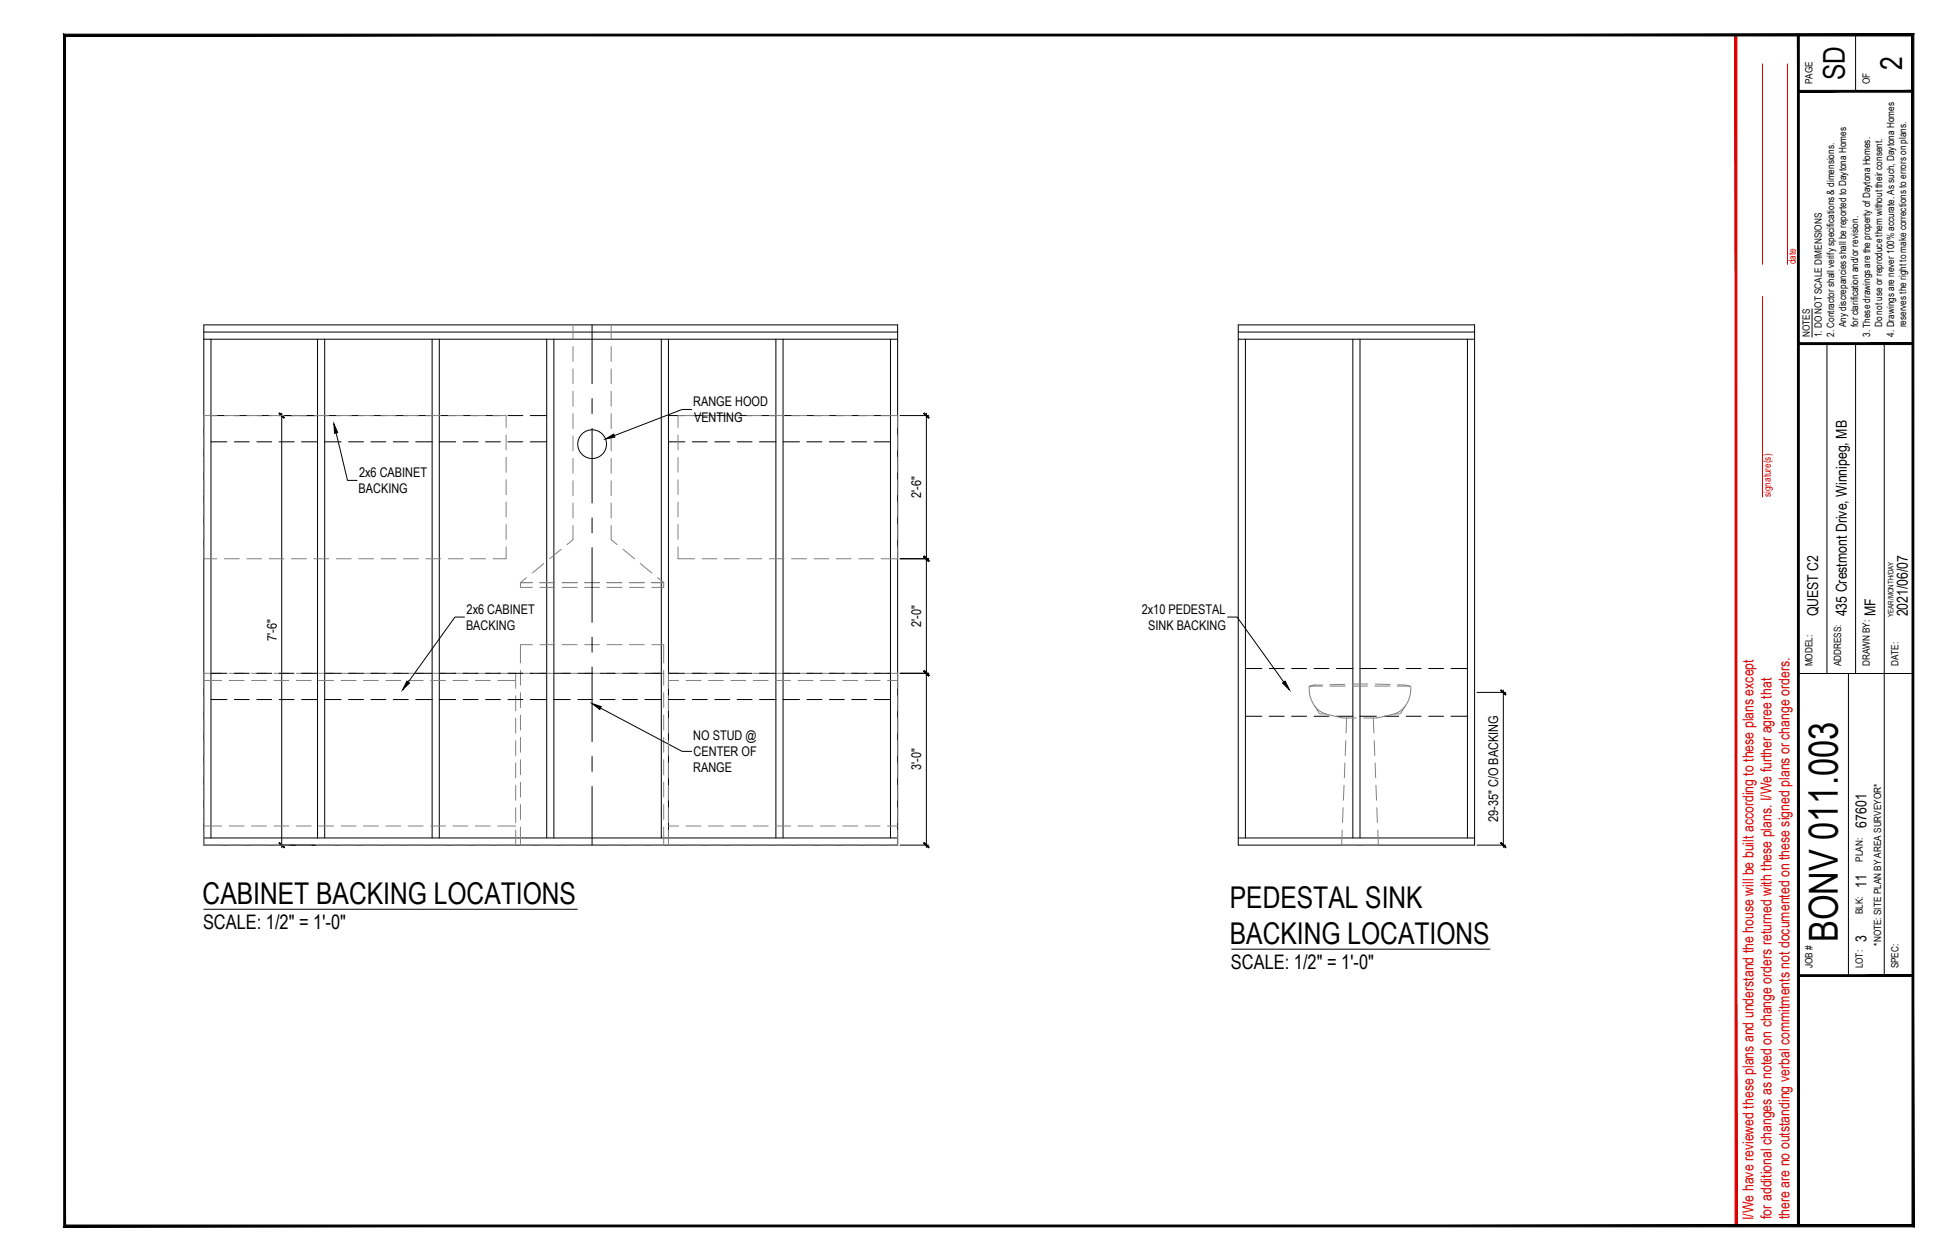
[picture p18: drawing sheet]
<svg xmlns="http://www.w3.org/2000/svg" width="432mm" height="279mm" viewBox="0 0 432 279" stroke-linecap="round" stroke-linejoin="round" font-family="sans-serif">
<defs><g id="words">
<text font-size="8.9" x="407.4" y="208.9" transform="rotate(-90 407.4 208.9)">BONV 011.003</text>
<g font-size="6.7">
<text x="408.9" y="17.8" transform="rotate(-90 408.9 17.8)">SD</text>
<text x="421.6" y="15.5" transform="rotate(-90 421.6 15.5)">2</text>
<text x="44.9" y="200.5">CABINET BACKING LOCATIONS</text>
<text x="272.6" y="201.3">PEDESTAL SINK</text>
<text x="272.6" y="209.3">BACKING LOCATIONS</text>
</g>
<g font-size="4.4">
<text x="45" y="205.9">SCALE: 1/2&quot; = 1'-0&quot;</text>
<text x="272.9" y="214.8">SCALE: 1/2&quot; = 1'-0&quot;</text>
</g>
<g font-size="3.3">
<text x="403" y="136.7" transform="rotate(-90 403 136.7)">QUEST C2</text>
<text x="409.3" y="136.7" transform="rotate(-90 409.3 136.7)">435 Crestmont Drive, Winnipeg, MB</text>
<text x="415.7" y="136.7" transform="rotate(-90 415.7 136.7)">MF</text>
<text x="422.9" y="136.7" transform="rotate(-90 422.9 136.7)">2021/06/07</text>
<text x="413.7" y="183.6" transform="rotate(-90 413.7 183.6)">67601</text>
<text x="413.7" y="196.9" transform="rotate(-90 413.7 196.9)">11</text>
<text x="413.7" y="208.9" transform="rotate(-90 413.7 208.9)">3</text>
</g>
<g font-size="3.3" fill="#d00">
<text x="388.7" y="270.5" transform="rotate(-90 388.7 270.5)">I/We have reviewed these plans and understand the house will be built according to these plans except</text>
<text x="392.7" y="270.3" transform="rotate(-90 392.7 270.3)">for additional changes as noted on change orders returned with these plans. I/We further agree that</text>
<text x="396.7" y="270.3" transform="rotate(-90 396.7 270.3)">there are no outstanding verbal commitments not documented on these signed plans or change orders.</text>
</g>
<g font-size="3">
<text x="153.7" y="90.1">RANGE HOOD</text>
<text x="153.8" y="93.6">VENTING</text>
<text x="79.6" y="105.8">2x6 CABINET</text>
<text x="79.5" y="109.4">BACKING</text>
<text x="204.2" y="110.4" transform="rotate(-90 204.2 110.4)">2'-6&quot;</text>
<text x="103.4" y="136.1">2x6 CABINET</text>
<text x="253.1" y="136.1">2x10 PEDESTAL</text>
<text x="61.3" y="142.2" transform="rotate(-90 61.3 142.2)">7'-6&quot;</text>
<text x="103.3" y="139.7">BACKING</text>
<text x="204.2" y="139" transform="rotate(-90 204.2 139)">2'-0&quot;</text>
<text x="254.5" y="139.7">SINK BACKING</text>
<text x="153.7" y="164.1">NO STUD @</text>
<text x="153.7" y="167.7">CENTER OF</text>
<text x="153.7" y="171.2">RANGE</text>
<text x="204.2" y="170.8" transform="rotate(-90 204.2 170.8)">3'-0&quot;</text>
<text x="332.1" y="182.3" transform="rotate(-90 332.1 182.3)">29-35&quot; C/O BACKING</text>
</g>
<g font-size="2.2">
<text x="401.8" y="18.7" transform="rotate(-90 401.8 18.7)">PAGE</text>
<text x="414.5" y="18.7" transform="rotate(-90 414.5 18.7)">OF</text>
<text x="401.2" y="74.8" transform="rotate(-90 401.2 74.8)">NOTES</text>
<text x="403.9" y="74.8" transform="rotate(-90 403.9 74.8)">1. DO NOT SCALE DIMENSIONS</text>
<text x="406.6" y="74.7" transform="rotate(-90 406.6 74.7)">2. Contractor shall verify specifications &amp; dimensions.</text>
<text x="409.2" y="72.6" transform="rotate(-90 409.2 72.6)">Any discrepancies shall be reported to Daytona Homes</text>
<text x="411.9" y="72.6" transform="rotate(-90 411.9 72.6)">for clarification and/or revision.</text>
<text x="414.5" y="74.7" transform="rotate(-90 414.5 74.7)">3. These drawings are the property of Daytona Homes.</text>
<text x="417.2" y="72.6" transform="rotate(-90 417.2 72.6)">Do not use or reproduce them without their consent.</text>
<text x="419.9" y="74.6" transform="rotate(-90 419.9 74.6)">4. Drawings are never 100% accurate. As such, Daytona Homes</text>
<text x="422.5" y="72.6" transform="rotate(-90 422.5 72.6)">reserves the right to make corrections to errors on plans.</text>
<text x="401.8" y="147.8" transform="rotate(-90 401.8 147.8)">MODEL:</text>
<text x="408.1" y="147.8" transform="rotate(-90 408.1 147.8)">ADDRESS:</text>
<text x="414.5" y="147.8" transform="rotate(-90 414.5 147.8)">DRAWN BY:</text>
<text x="420.8" y="147.8" transform="rotate(-90 420.8 147.8)">DATE:</text>
<text x="412.9" y="191" transform="rotate(-90 412.9 191)">PLAN:</text>
<text x="412.9" y="202.8" transform="rotate(-90 412.9 202.8)">BLK:</text>
<text x="417" y="209.7" transform="rotate(-90 417 209.7)">*NOTE: SITE PLAN BY AREA SURVEYOR*</text>
<text x="401.8" y="214.7" transform="rotate(-90 401.8 214.7)">JOB #</text>
<text x="412.9" y="214.7" transform="rotate(-90 412.9 214.7)">LOT:</text>
<text x="420.8" y="214.7" transform="rotate(-90 420.8 214.7)">SPEC:</text>
</g>
<g font-size="2.2" fill="#d00">
<text x="398.1" y="58.6" transform="rotate(-90 398.1 58.6)">date</text>
<text x="392.5" y="110.2" transform="rotate(-90 392.5 110.2)">signature(s)</text>
</g>
<text font-size="1.7" x="419.7" y="136.8" transform="rotate(-90 419.7 136.8)">YEAR/MONTH/DAY</text>
</g></defs>
<!-- layer: 4.5 - Cabinet Backing locations|Miscellaneous -->
<path d="M61.9 92.2h8M62.4 91.6v96.3M199.5 92.2h6.4M205.3 91.6v96.3M199.5 123.9h6.4M199.5 149.3h6.4M61.9 187.4h8M199.5 187.4h6.4M45.2 201.6h82.8" fill="none" stroke="#000" stroke-width=".22"/>
<!-- layer: 0 -->
<g fill="none" stroke="#000" stroke-width=".22">
<path d="M411.3 7.8v12.4M45.2 72h153.8v115.4h-153.8zM45.2 73.6h153.8M45.2 75.2h153.8M46.8 75.2v110.6M70.4 75.2v110.6M72 75.2v110.6M95.8 75.2v110.6M97.4 75.2v110.6M121.2 75.2v110.6M122.8 75.2v110.6M131.2 72v13.1"/>
<path d="M146.6 75.2v110.6M148.2 75.2v110.6M172 75.2v110.6M173.6 75.2v110.6M197.4 75.2v110.6M274.5 72h52.4v115.4h-52.4zM274.5 73.6h52.4M274.5 75.2h52.4M276.1 75.2v110.6M299.9 75.2v110.6M301.5 75.2v110.6M325.3 75.2v110.6"/>
<path d="M401.7 68.5v6.3M405 76.2v73.1M411.3 76.2v73.1M417.7 76.2v140.1M46.8 92.2h3.5M46.8 98h3.5M52 92.2h3.3M52 98h3.3M56.9 92.2h3.3M56.9 98h3.3M61.9 92.2h3.3M61.9 98h3.3"/>
<path d="M66.8 92.2h3.6M66.8 98h3.6M72 92.2h3.6M72 98h3.6M74.5 96l2.5 10.5h2.1M77.3 92.2h3.3M77.3 98h3.3M82.2 92.2h3.3M82.2 98h3.3M87.2 92.2h3.3M87.2 98h3.3M92.1 92.2h3.7"/>
<path d="M92.1 98h3.7M97.4 92.2h3.6M97.4 98h3.6M102.7 92.2h3.3M102.7 98h3.3M107.6 92.2h3.3M107.6 98h3.3M112.6 92.2h3.3M112.6 98h3.3M117.5 92.2h3.7M117.5 98h3.7M131.2 88.4v3.3"/>
<path d="M131.2 95v16.5M148.2 92.2h3.6M148.2 98h3.6M153.3 90.8h-2.1l-15 5.8M153.5 92.2h3.3M153.5 98h3.3M158.4 92.2h3.3M158.4 98h3.3M163.4 92.2h3.3M163.4 98h3.3M168.3 92.2h3.7M168.3 98h3.7"/>
<path d="M173.6 92.2h3.6M173.6 98h3.6M178.9 92.2h3.3M178.9 98h3.3M183.8 92.2h3.3M183.8 98h3.3M188.8 92.2h3.3M188.8 98h3.3M193.8 92.2h3.6M193.8 98h3.6M131.2 114.8v3.3M103 136.8h-2.2l-10.3 14.4"/>
<path d="M131.2 121.4v16.6M272.1 136.8h2.1l10.4 14.4M46.8 149.3h3.5M46.8 155.1h3.5M52 149.3h3.3M52 155.1h3.3M56.9 149.3h3.3M56.9 155.1h3.3M61.9 149.3h3.3M61.9 155.1h3.3M66.8 149.3h3.6M66.8 155.1h3.6"/>
<path d="M72 149.3h3.6M72 155.1h3.6M77.3 149.3h3.3M77.3 155.1h3.3M82.2 149.3h3.3M82.2 155.1h3.3M87.2 149.3h3.3M87.2 155.1h3.3M92.1 149.3h3.7M92.1 155.1h3.7M97.4 149.3h3.6M97.4 155.1h3.6"/>
<path d="M102.7 149.3h3.3M102.7 155.1h3.3M107.6 149.3h3.3M107.6 155.1h3.3M112.6 149.3h3.3M112.6 155.1h3.3M117.5 149.3h3.7M117.5 155.1h3.7M122.8 149.3h3.6M122.8 155.1h3.6M128.1 149.3h3.3M128.1 155.1h3.3"/>
<path d="M131.2 141.3v3.3M131.2 147.9v16.6M133 149.3h3.3M133 155.1h3.3M133.1 157l18.1 9.6h2.1M138 149.3h3.3M138 155.1h3.3M142.9 149.3h3.7M142.9 155.1h3.7M148.2 149.3h3.6M148.2 155.1h3.6M153.5 149.3h3.3"/>
<path d="M153.5 155.1h3.3M158.4 149.3h3.3M158.4 155.1h3.3M163.4 149.3h3.3M163.4 155.1h3.3M168.3 149.3h3.7M168.3 155.1h3.7M173.6 149.3h3.6M173.6 155.1h3.6M178.9 149.3h3.3M178.9 155.1h3.3M183.8 149.3h3.3"/>
<path d="M183.8 155.1h3.3M188.8 149.3h3.3M188.8 155.1h3.3M193.8 149.3h3.6M193.8 155.1h3.6M276.1 158.8h3.6M276.1 148.2h3.6M281.4 158.8h3.3M281.4 148.2h3.3M286.3 158.8h3.3M286.3 148.2h3.3M291.3 158.8h3.3"/>
<path d="M291.3 148.2h3.3M296.2 158.8h3.7M296.2 148.2h3.7M301.5 158.8h3.6M301.5 148.2h3.6M306.8 158.8h3.3M306.8 148.2h3.3M311.7 158.8h3.3M311.7 148.2h3.3M316.7 158.8h3.3M316.7 148.2h3.3M321.6 158.8h3.7"/>
<path d="M321.6 148.2h3.7M398.6 149.3h25.4M409.7 149.3v67M131.2 167.8v3.3M131.2 174.4v13M45.2 185.8h153.8M274.5 185.8h52.4"/>
<circle cx="131.3" cy="98.5" r="3.2"/>
</g>
<g fill="#000" stroke="#000" stroke-width=".22">
<path d="M74 94l.9 1.9-.7 .2zM134.2 97.4l1.8-1.1 .3 .6zM90.2 151l.6 .5-1.6 1.5zM131.2 156l2.1 .7-.3 .6zM284.3 151.5l.6-.5 .9 2z"/>
<path d="M398.6 20.4h25.4v-.4zM398.6 20h25.4l-25.4 .4z"/>
<path d="M398.6 76.4h25.4v-.4zM398.6 76h25.4l-25.4 .4z"/>
<path d="M61.9 91.7l1 1 .1-.1zM62 91.6l1 1-1.1-.9z"/>
<path d="M204.8 91.7l1 1 .1-.1zM204.8 91.7l.1-.1 1 1z"/>
<path d="M204.9 123.3l-.1 .1 1.1 1zM204.8 123.4l1.1 1-.1 .1z"/>
<path d="M204.8 123.4l1 1.1 .1-.1zM204.8 123.4l.1-.1 1 1.1z"/>
<path d="M204.9 148.7l-.1 .1 1.1 1zM204.8 148.8l1.1 1-.1 .1z"/>
<path d="M204.8 148.8l1 1.1 .1-.1zM204.8 148.8l.1-.1 1 1.1z"/>
<path d="M332.6 153.1l1.1 1 .1-.1zM332.6 153.1l.1-.1 1.1 1z"/>
<path d="M61.9 186.9l1.1 1-1-1.1zM61.9 186.9l1.1 1-.1 .1z"/>
<path d="M204.8 186.9l1.1 1-1-1.1zM204.8 186.9l1.1 1-.1 .1z"/>
<path d="M332.6 186.9l1.2 1-1.1-1.1zM332.6 186.9l1.2 1-.1 .1z"/>
<path d="M398.6 216.1v.4l25.4-.4zM398.6 216.5l25.4-.4v.4z"/>
<path d="M14.5 271.6l-.4 .4 409.7-.4zM14.1 272l409.7-.4 .4 .4zM423.8 8v263.6l.4 .4zM423.8 8l.4-.4v264.4zM14.5 8h409.3l.4-.4zM14.1 7.6h410.1l-409.7 .4zM14.1 7.6l.4 264v-263.6zM14.1 7.6l.4 264-.4 .4z"/>
<path d="M398.4 7.8v264h.4zM398.4 7.8h.4v264z"/>
</g>
<!-- layer: 4.5 - Cabinet Backing locations|Walls -->
<g fill="none" stroke="#808080" stroke-width=".22">
<path d="M127 72v3.2M127 76.8v3.4M135.5 72v3.2M135.5 76.8v3.4M45.2 96.4v3.4M48.1 92.2h-2.9v2.6M49.7 92.2h3.4M54.7 92.2h3.3M59.7 92.2h3.3M64.6 92.2h3.3M69.6 92.2h3.3M74.5 92.2h3.4"/>
<path d="M79.5 92.2h3.3M84.5 92.2h3.3M89.4 92.2h3.3M94.4 92.2h3.3M99.4 92.2h3.3M104.3 92.2h3.3M109.3 92.2h2.9v2.6M112.2 96.4v3.4M127 81.8v3.3M127 86.8v3.3M127 91.7v3.3M127 96.7v3.3"/>
<path d="M135.5 81.8v3.3M135.5 86.8v3.3M135.5 91.7v3.3M135.5 96.7v3.3M150.3 96.4v3.4M154 92.2h-3.7v2.6M155.6 92.2h3.3M160.6 92.2h3.3M165.6 92.2h3.3M170.5 92.2h3.3M175.5 92.2h3.3M180.4 92.2h3.3"/>
<path d="M185.4 92.2h3.3M190.4 92.2h3.3M195.3 92.2h3.7v2.6M199 96.4v3.4M45.2 101.4v3.3M45.2 106.4v3.3M45.2 111.3v3.4M45.2 116.3v3.3M112.2 101.4v3.3M112.2 106.4v3.3M112.2 111.3v3.4M112.2 116.3v3.3"/>
<path d="M127 101.7v3.3M127 106.6v3.3M127 111.6v3.3M127 116.5v3.2l-1.3 1.1M135.5 101.7v3.3M135.5 106.6v3.3M135.5 111.6v3.3M135.5 116.5v3.2l1.3 1.1M150.3 101.4v3.3M150.3 106.4v3.3M150.3 111.3v3.4M150.3 116.3v3.3"/>
<path d="M199 101.4v3.3M199 106.4v3.3M199 111.3v3.4M199 116.3v3.3M45.2 121.3v2.6h2.9M49.7 123.9h3.4M54.7 123.9h3.3M59.7 123.9h3.3M64.6 123.9h3.3M69.6 123.9h3.3M74.5 123.9h3.4M79.5 123.9h3.3"/>
<path d="M84.5 123.9h3.3M89.4 123.9h3.3M94.4 123.9h3.3M99.4 123.9h3.3M104.3 123.9h3.3M112.2 121.3v2.6h-2.9M115.4 129.2v1.1h2.6M115.4 129.2h2.6M116.7 128.1l-1.3 1.1M119.7 130.3h3.3M119.7 129.2h3.3M120.6 125l-2.6 2.1"/>
<path d="M124.4 121.8l-2.6 2.1M124.6 130.3h3.3M124.6 129.2h3.3M129.6 130.3h3.3M129.6 129.2h3.3M134.5 130.3h3.4M134.5 129.2h3.4M138.1 121.8l2.6 2.1M139.5 130.3h3.3M139.5 129.2h3.3M141.9 125l2.6 2.1M144.5 129.2h2.6h-2.6"/>
<path d="M145.8 128.1l1.3 1.1v1.1h-2.6M150.3 121.3v2.6h3.7M155.6 123.9h3.3M160.6 123.9h3.3M165.6 123.9h3.3M170.5 123.9h3.3M175.5 123.9h3.3M180.4 123.9h3.3M185.4 123.9h3.3M190.4 123.9h3.3M199 121.3v2.6h-3.7M45.2 154.3v3.3"/>
<path d="M45.2 159.3v3.3M45.2 150.9h3.9M49.1 149.3h-3.9v3.3M50.8 149.3h3.3M50.8 150.9h3.3M55.8 149.3h3.3M55.8 150.9h3.3M60.7 149.3h3.3M60.7 150.9h3.3M65.7 149.3h3.3M65.7 150.9h3.3M70.6 149.3h3.3"/>
<path d="M70.6 150.9h3.3M75.6 149.3h3.3M75.6 150.9h3.3M80.6 149.3h3.3M80.6 150.9h3.3M85.5 149.3h3.3M85.5 150.9h3.3M90.5 149.3h3.3M90.5 150.9h3.3M95.4 149.3h3.3M95.4 150.9h3.3M100.4 149.3h3.3"/>
<path d="M100.4 150.9h3.3M105.4 149.3h3.3M105.4 150.9h3.3M110.3 149.3h4v3.3M110.3 150.9h4M114.3 154.3v3.3M114.3 159.3v3.3M115.4 148.6v3.3M115.4 153.6v3.3M115.4 158.6v3.3M115.4 149.3h2.6M118 143h-2.6v4"/>
<path d="M119.7 143h3.3M119.7 149.3h3.3M124.6 143h3.3M124.6 149.3h3.3M129.6 143h3.3M129.6 149.3h3.3M134.5 143h3.4M134.5 149.3h3.4M139.5 143h3.3M139.5 149.3h3.3M144.5 143h2.6v4M144.5 149.3h2.6"/>
<path d="M147.1 148.6v3.3M147.1 153.6v3.3M147.1 158.6v3.3M148.2 150.9h2.2M148.2 154.3v3.3M148.2 159.3v3.3M150.4 149.3h-2.2v3.3M152.1 149.3h3.3M152.1 150.9h3.3M157 149.3h3.3M157 150.9h3.3M162 149.3h3.3"/>
<path d="M162 150.9h3.3M167 149.3h3.3M167 150.9h3.3M171.9 149.3h3.3M171.9 150.9h3.3M176.9 149.3h3.3M176.9 150.9h3.3M181.8 149.3h3.4M181.8 150.9h3.4M186.8 149.3h3.3M186.8 150.9h3.3M191.8 149.3h3.3"/>
<path d="M191.8 150.9h3.3M196.7 149.3h2.3v3.3M196.7 150.9h2.3M199 154.3v3.3M199 159.3v3.3M45.2 164.2v3.3M45.2 169.2v3.3M45.2 174.2v3.3M45.2 179.1v3.3M114.3 164.2v3.3M114.3 169.2v3.3M114.3 174.2v3.3"/>
<path d="M114.3 179.1v3.3M115.4 163.5v3.3M115.4 168.5v3.3M115.4 173.5v3.3M115.4 178.4v3.3M147.1 163.5v3.3M147.1 168.5v3.3M147.1 173.5v3.3M147.1 178.4v3.3M148.2 164.2v3.3M148.2 169.2v3.3M148.2 174.2v3.3"/>
<path d="M148.2 179.1v3.3M199 164.2v3.3M199 169.2v3.3M199 174.2v3.3M199 179.1v3.3M45.2 184.1v3.3h3.9M45.2 183.2h3.9M50.8 187.4h3.3M50.8 183.2h3.3M55.8 187.4h3.3M55.8 183.2h3.3M60.7 187.4h3.3"/>
<path d="M60.7 183.2h3.3M65.7 187.4h3.3M65.7 183.2h3.3M70.6 187.4h3.3M70.6 183.2h3.3M75.6 187.4h3.3M75.6 183.2h3.3M80.6 187.4h3.3M80.6 183.2h3.3M85.5 187.4h3.3M85.5 183.2h3.3M90.5 187.4h3.3"/>
<path d="M90.5 183.2h3.3M95.4 187.4h3.3M95.4 183.2h3.3M100.4 187.4h3.3M100.4 183.2h3.3M105.4 187.4h3.3M105.4 183.2h3.3M110.3 183.2h4M114.3 184.1v3.3h-4M115.4 183.4v4h2.6M119.7 187.4h3.3M124.6 187.4h3.3"/>
<path d="M129.6 187.4h3.3M134.5 187.4h3.4M139.5 187.4h3.3M147.1 183.4v4h-2.6M148.2 184.1v3.3h2.2M148.2 183.2h2.2M152.1 187.4h3.3M152.1 183.2h3.3M157 187.4h3.3M157 183.2h3.3M162 187.4h3.3M162 183.2h3.3"/>
<path d="M167 187.4h3.3M167 183.2h3.3M171.9 187.4h3.3M171.9 183.2h3.3M176.9 187.4h3.3M176.9 183.2h3.3M181.8 187.4h3.4M181.8 183.2h3.4M186.8 187.4h3.3M186.8 183.2h3.3M191.8 187.4h3.3M191.8 183.2h3.3"/>
<path d="M196.7 183.2h2.3M199 184.1v3.3h-2.3"/>
</g>
<!-- layer: Pedestal sink backing locations|Miscellaneous -->
<path d="M327.4 153.5h6.4M333.2 153v34.9M327.4 187.4h6.4M273 210.5h57.3" fill="none" stroke="#000" stroke-width=".22"/>
<!-- layer: Pedestal sink backing locations|Walls -->
<g fill="none" stroke="#808080" stroke-width=".22">
<path d="M291.4 151.9l-1 .2h2.8M291.5 156.6l1 1.6 1.3 .1M293.1 151.9h-1.7l-1.1 .3a5.6 5.6 0 0 0 4.2 6.3l3.2 .7h2.9M294.8 152.1h3.4M298.1 151.8h-3.3M298.5 159.2l-.1 3.4M299.8 152.1h3.3M303.2 151.7h-3.5M304.4 159.2l.2 3.4M304.8 152.1h3.3M304.8 151.7l3.4 .1M309.7 152.1h2.8"/>
<path d="M309.8 151.8l1.8 .1 1 .3a5.6 5.6 0 0 1-4.2 6.3l-3.2 .7h-2.9M311.5 156.6l-1.1 1.6-1.3 .1M297.7 179.1l-.1 3.3M297.9 174.1l-.1 3.3M298.1 169.2l-.1 3.3M298.3 164.2l-.1 3.3M304.6 164.2l.1 3.3M304.8 169.2l.1 3.3M305 174.1l.1 3.3M305.2 179.1l.1 3.3M297.5 184l-.1 3.4h3.2M305.4 184l.1 3.4h-3.2"/>
</g>
<!-- layer: -PRELIM -->
<path d="M384.6 7.8v264h.4zM384.6 7.8h.4v264z" fill="#d00" stroke="#d00" stroke-width=".22"/>
<path d="M390.7 14.2v44.4M396.2 14.2v44.4M390.7 65.8v44.4" fill="none" stroke="#d00" stroke-width=".22"/>
<use href="#words"/>
</svg>
